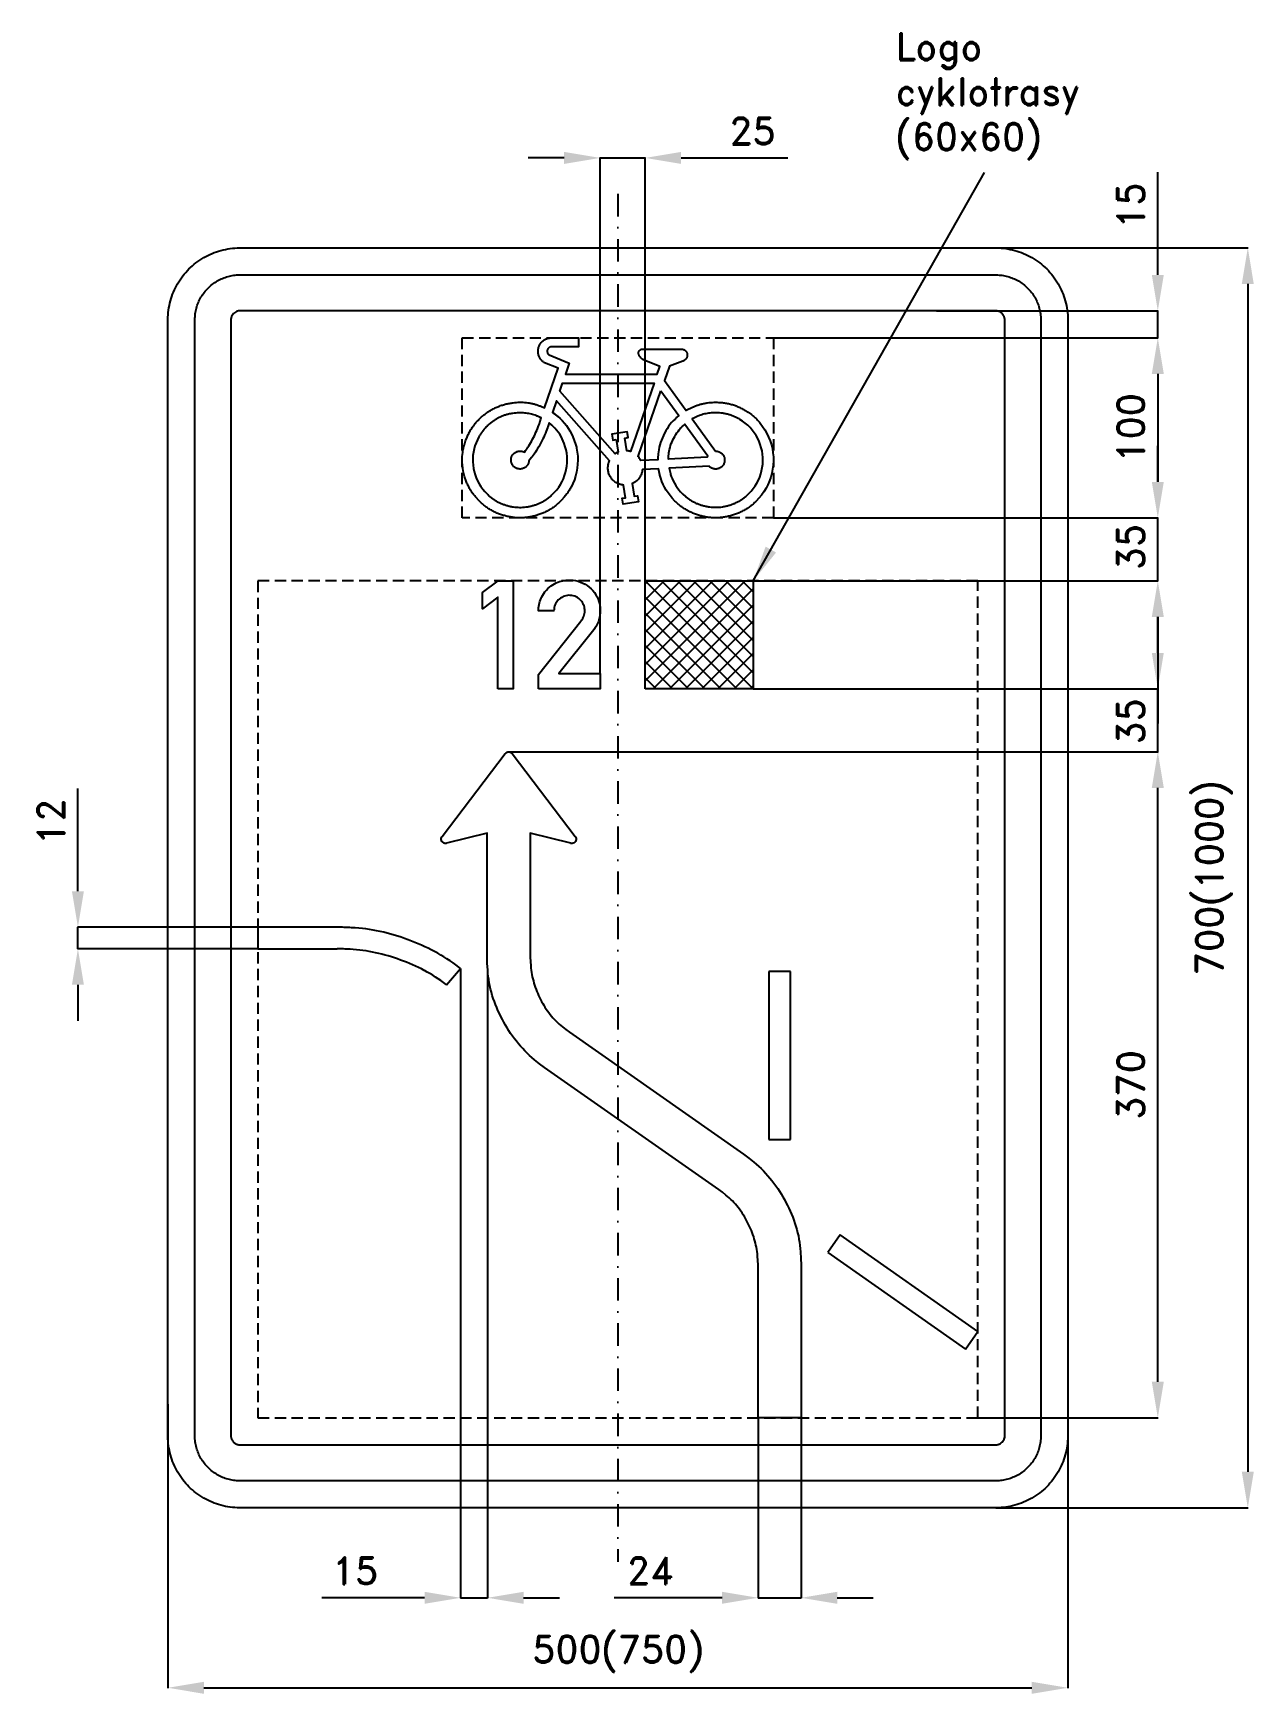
# Model space of a CAD drawing. Header units: millimetres. Extents: x -44 to 634, y -25 to 898.
import ezdxf

# ---------------------------------------------------------------- set-up
doc = ezdxf.new("R2010")
doc.units = ezdxf.units.MM
doc.header["$LTSCALE"] = 5
doc.linetypes.add('ČERCHOVANÁX2', pattern=[2, 1, -0.5, 0, -0.5])
doc.linetypes.add('ČÁRKOVANÁX2', pattern=[1.5, 1, -0.5])
doc.layers.add('Kóty', color=2, linetype='Continuous')
doc.layers.add('Značka', color=7, linetype='Continuous')
doc.styles.get("Standard").update_dxf_attribs({"font": 'romand.shx', "height": 15})
doc.dimstyles.get("Standard").update_dxf_attribs({"dimtxt": 15, "dimasz": 20, "dimexe": 0.18, "dimexo": 0.0625, "dimgap": 7.5, "dimtad": 1, "dimdec": 0, "dimzin": 0, "dimdsep": 46, "dimtxsty": 'Standard', "dimcen": 0.09, "dimadec": 0, "dimazin": 0, "dimtfac": 1, "dimtdec": 0, "dimtofl": 0, "dimtmove": 0, "dimatfit": 3, "dimfxl": 1, "dimtolj": 1, "dimtzin": 0, "dimarcsym": 0})

msp = doc.modelspace()

# ---------------------------------------------------------------- texts
at = {"layer": 'Kóty', "insert": (434.69, 897.78), "char_height": 15, "attachment_point": 1}
msp.add_mtext_dynamic_manual_height_columns('Logo\\Pcyklotrasy (60x60)', width=144.3873, gutter_width=100, heights=[0], dxfattribs=at)
at = {"layer": 'Kóty', "char_height": 15, "attachment_point": 5, "rotation": 90}
for insert in [(565.38, 612.35), (565.38, 515.52)]:
    msp.add_mtext('\\A1;35', dxfattribs=dict(at, insert=insert))

# ---------------------------------------------------------------- blocks, each defined once
blk = doc.blocks.new('*D1')
at = {"layer": 'Defpoints', "color": 0, "transparency": 16777216}
for p in [(490.38, 778.5), (490.38, 78.5), (630.38, 78.5)]:
    blk.add_point(p, dxfattribs=at)
at = {"layer": 'Kóty', "color": 0, "lineweight": -2, "transparency": 16777216}
for p, q in [((490.44, 778.5), (630.56, 778.5)), ((630.38, 758.5), (630.38, 98.5)), ((490.44, 78.5), (630.56, 78.5))]:
    blk.add_line(p, q, dxfattribs=at)
at = {"layer": 'Kóty', "color": 0, "transparency": 16777216}
for points in [[(627.05, 758.5), (633.71, 758.5), (630.38, 778.5)], [(627.05, 98.5), (633.71, 98.5), (630.38, 78.5)]]:
    blk.add_solid(points, dxfattribs=at)
at = {"layer": 'Kóty', "color": 0, "transparency": 16777216, "insert": (611.45, 428.5), "char_height": 15, "attachment_point": 5, "rotation": 90}
blk.add_mtext('\\A1;700(1000)', dxfattribs=at)
blk = doc.blocks.new('*D2')
at = {"layer": 'Defpoints', "color": 0, "transparency": 16777216}
for p in [(-19.62, 401.07), (80.38, 401.07), (80.38, 389.07)]:
    blk.add_point(p, dxfattribs=at)
at = {"layer": 'Kóty', "color": 0, "lineweight": -2, "transparency": 16777216}
for p, q in [((-19.62, 421.07), (-19.62, 478.21)), ((80.32, 401.07), (-19.8, 401.07)), ((80.32, 389.07), (-19.8, 389.07)), ((-19.62, 369.07), (-19.62, 349.07))]:
    blk.add_line(p, q, dxfattribs=at)
at = {"layer": 'Kóty', "color": 0, "transparency": 16777216}
for points in [[(-22.95, 421.07), (-16.29, 421.07), (-19.62, 401.07)], [(-22.95, 369.07), (-16.29, 369.07), (-19.62, 389.07)]]:
    blk.add_solid(points, dxfattribs=at)
at = {"layer": 'Kóty', "color": 0, "transparency": 16777216, "insert": (-34.62, 459.64), "char_height": 15, "attachment_point": 5, "rotation": 90}
blk.add_mtext('\\A1;12', dxfattribs=at)
blk = doc.blocks.new('*D3')
at = {"layer": 'Defpoints', "color": 0, "transparency": 16777216}
for p in [(295.54, 828.5), (295.54, 593.5), (270.54, 542.06)]:
    blk.add_point(p, dxfattribs=at)
at = {"layer": 'Kóty', "color": 0, "lineweight": -2, "transparency": 16777216}
for p, q in [((250.54, 828.5), (230.54, 828.5)), ((270.54, 542.12), (270.54, 828.68)), ((295.54, 593.56), (295.54, 828.68)), ((315.54, 828.5), (374.82, 828.5))]:
    blk.add_line(p, q, dxfattribs=at)
at = {"layer": 'Kóty', "color": 0, "transparency": 16777216}
for points in [[(250.54, 831.83), (250.54, 825.16), (270.54, 828.5)], [(315.54, 831.83), (315.54, 825.16), (295.54, 828.5)]]:
    blk.add_solid(points, dxfattribs=at)
at = {"layer": 'Kóty', "color": 0, "transparency": 16777216, "insert": (355.18, 843.5), "char_height": 15, "attachment_point": 5}
blk.add_mtext('\\A1;25', dxfattribs=at)
blk = doc.blocks.new('*D4')
at = {"layer": 'Defpoints', "color": 0, "transparency": 16777216}
for p in [(366.54, 728.5), (366.85, 628.5), (580.38, 628.5)]:
    blk.add_point(p, dxfattribs=at)
at = {"layer": 'Kóty', "color": 0, "lineweight": -2, "transparency": 16777216}
for p, q in [((366.61, 728.5), (580.56, 728.5)), ((580.38, 708.5), (580.38, 648.5)), ((366.91, 628.5), (580.56, 628.5))]:
    blk.add_line(p, q, dxfattribs=at)
at = {"layer": 'Kóty', "color": 0, "transparency": 16777216}
for points in [[(577.05, 708.5), (583.71, 708.5), (580.38, 728.5)], [(577.05, 648.5), (583.71, 648.5), (580.38, 628.5)]]:
    blk.add_solid(points, dxfattribs=at)
at = {"layer": 'Kóty', "color": 0, "transparency": 16777216, "insert": (565.38, 678.5), "char_height": 15, "attachment_point": 5, "rotation": 90}
blk.add_mtext('\\A1;100', dxfattribs=at)
blk = doc.blocks.new('*D7')
at = {"layer": 'Defpoints', "color": 0, "transparency": 16777216}
for p in [(358.25, 128.5), (382.25, 128.5), (358.25, 28.5)]:
    blk.add_point(p, dxfattribs=at)
at = {"layer": 'Kóty', "color": 0, "lineweight": -2, "transparency": 16777216}
for p, q in [((358.25, 128.43), (358.25, 28.32)), ((382.25, 128.43), (382.25, 28.32)), ((338.25, 28.5), (278.25, 28.5)), ((402.25, 28.5), (422.25, 28.5))]:
    blk.add_line(p, q, dxfattribs=at)
at = {"layer": 'Kóty', "color": 0, "transparency": 16777216}
for points in [[(338.25, 31.83), (338.25, 25.16), (358.25, 28.5)], [(402.25, 31.83), (402.25, 25.16), (382.25, 28.5)]]:
    blk.add_solid(points, dxfattribs=at)
at = {"layer": 'Kóty', "color": 0, "transparency": 16777216, "insert": (298.25, 43.5), "char_height": 15, "attachment_point": 5}
blk.add_mtext('\\A1;24', dxfattribs=at)
blk = doc.blocks.new('*D8')
at = {"layer": 'Defpoints', "color": 0, "transparency": 16777216}
for p in [(457.39, 743.5), (580.38, 743.5), (366.61, 728.5)]:
    blk.add_point(p, dxfattribs=at)
at = {"layer": 'Kóty', "color": 0, "lineweight": -2, "transparency": 16777216}
for p, q in [((580.38, 763.5), (580.38, 820.64)), ((457.45, 743.5), (580.56, 743.5)), ((366.67, 728.5), (580.56, 728.5)), ((580.38, 708.5), (580.38, 688.5))]:
    blk.add_line(p, q, dxfattribs=at)
at = {"layer": 'Kóty', "color": 0, "transparency": 16777216}
for points in [[(577.05, 763.5), (583.71, 763.5), (580.38, 743.5)], [(577.05, 708.5), (583.71, 708.5), (580.38, 728.5)]]:
    blk.add_solid(points, dxfattribs=at)
at = {"layer": 'Kóty', "color": 0, "transparency": 16777216, "insert": (565.38, 802.07), "char_height": 15, "attachment_point": 5, "rotation": 90}
blk.add_mtext('\\A1;15', dxfattribs=at)
blk = doc.blocks.new('*D9')
at = {"layer": 'Defpoints', "color": 0, "transparency": 16777216}
for p in [(530.38, 143.58), (30.38, 136.08), (530.38, -21.5)]:
    blk.add_point(p, dxfattribs=at)
at = {"layer": 'Kóty', "color": 0, "lineweight": -2, "transparency": 16777216}
for p, q in [((530.38, 143.52), (530.38, -21.68)), ((30.38, 136.02), (30.38, -21.68)), ((50.38, -21.5), (510.38, -21.5))]:
    blk.add_line(p, q, dxfattribs=at)
at = {"layer": 'Kóty', "color": 0, "transparency": 16777216}
for points in [[(50.38, -18.17), (50.38, -24.84), (30.38, -21.5)], [(510.38, -18.17), (510.38, -24.84), (530.38, -21.5)]]:
    blk.add_solid(points, dxfattribs=at)
at = {"layer": 'Kóty', "color": 0, "transparency": 16777216, "insert": (280.38, -2.57), "char_height": 15, "attachment_point": 5}
blk.add_mtext('\\A1;500(750)', dxfattribs=at)
blk = doc.blocks.new('*D10')
at = {"layer": 'Defpoints', "color": 0, "transparency": 16777216}
for p in [(219.74, 498.5), (580.38, 498.5), (480.38, 128.5)]:
    blk.add_point(p, dxfattribs=at)
at = {"layer": 'Kóty', "color": 0, "lineweight": -2, "transparency": 16777216}
for p, q in [((219.8, 498.5), (580.56, 498.5)), ((580.38, 148.5), (580.38, 478.5)), ((480.44, 128.5), (580.56, 128.5))]:
    blk.add_line(p, q, dxfattribs=at)
at = {"layer": 'Kóty', "color": 0, "transparency": 16777216}
for points in [[(577.05, 478.5), (583.71, 478.5), (580.38, 498.5)], [(577.05, 148.5), (583.71, 148.5), (580.38, 128.5)]]:
    blk.add_solid(points, dxfattribs=at)
at = {"layer": 'Kóty', "color": 0, "transparency": 16777216, "insert": (565.38, 313.5), "char_height": 15, "attachment_point": 5, "rotation": 90}
blk.add_mtext('\\A1;370', dxfattribs=at)
blk = doc.blocks.new('*D11')
at = {"layer": 'Defpoints', "color": 0, "transparency": 16777216}
for p in [(192.97, 378.18), (208, 378.18), (192.97, 28.5)]:
    blk.add_point(p, dxfattribs=at)
at = {"layer": 'Kóty', "color": 0, "lineweight": -2, "transparency": 16777216}
for p, q in [((192.97, 378.12), (192.97, 28.32)), ((208, 378.12), (208, 28.32)), ((172.97, 28.5), (115.83, 28.5)), ((228, 28.5), (248, 28.5))]:
    blk.add_line(p, q, dxfattribs=at)
at = {"layer": 'Kóty', "color": 0, "transparency": 16777216}
for points in [[(172.97, 31.83), (172.97, 25.16), (192.97, 28.5)], [(228, 31.83), (228, 25.16), (208, 28.5)]]:
    blk.add_solid(points, dxfattribs=at)
at = {"layer": 'Kóty', "color": 0, "transparency": 16777216, "insert": (134.4, 43.5), "char_height": 15, "attachment_point": 5}
blk.add_mtext('\\A1;15', dxfattribs=at)

# ---------------------------------------------------------------- dimensions: what is measured, and where the dimension line sits
at = {"layer": 'Kóty'}
for base, p1, p2, picture, middle in [((295.54, 828.5), (270.54, 542.06), (295.54, 593.5), '*D3', (355.18, 843.5)), ((192.97, 28.5), (208, 378.18), (192.97, 378.18), '*D11', (134.4, 43.5)), ((358.25, 28.5), (382.25, 128.5), (358.25, 128.5), '*D7', (298.25, 43.5))]:
    dim = msp.add_linear_dim(base=base, p1=p1, p2=p2, dimstyle='Standard', dxfattribs=at)
    dim.commit()
    dim.dimension.update_dxf_attribs({"geometry": picture, "text_midpoint": middle})
for base, p1, p2, picture, middle in [((580.38, 743.5), (366.61, 728.5), (457.39, 743.5), '*D8', (565.38, 802.07)), ((580.38, 628.5), (366.54, 728.5), (366.85, 628.5), '*D4', (565.38, 678.5)), ((580.38, 498.5), (480.38, 128.5), (219.74, 498.5), '*D10', (565.38, 313.5)), ((-19.62, 401.07), (80.38, 389.07), (80.38, 401.07), '*D2', (-34.62, 459.64))]:
    dim = msp.add_linear_dim(base=base, p1=p1, p2=p2, angle=90, dimstyle='Standard', dxfattribs=at)
    dim.commit()
    dim.dimension.update_dxf_attribs({"geometry": picture, "text_midpoint": middle})
dim = msp.add_linear_dim(base=(630.38, 78.5), p1=(490.38, 778.5), p2=(490.38, 78.5), angle=90, text='700(1000)', dimstyle='Standard', dxfattribs=at)
dim.commit()
dim.dimension.update_dxf_attribs({"geometry": '*D1', "text_midpoint": (611.45, 428.5)})
dim = msp.add_linear_dim(base=(530.38, -21.5), p1=(30.38, 136.08), p2=(530.38, 143.58), text='500(750)', dimstyle='Standard', dxfattribs=at)
dim.commit()
dim.dimension.update_dxf_attribs({"geometry": '*D9', "text_midpoint": (280.38, -2.57)})

# ---------------------------------------------------------------- hatches: boundary and pattern name
at = {"layer": 'Značka'}
h = msp.add_hatch(dxfattribs=at)
h.set_pattern_fill('ANSI37', color=2, scale=2)
h.paths.add_polyline_path([(295.54, 533.5), (295.54, 593.5), (355.54, 593.5), (355.54, 533.5)])

# ---------------------------------------------------------------- linework, layer by layer
at = {"color": 3}
for p, q in [((124.36, 401.07), (80.38, 401.07)), ((80.38, 401.07), (80.38, 389.07)), ((80.38, 389.07), (124.37, 389.07)), ((192.97, 378.21), (192.04, 378.93)), ((184.94, 369.26), (185.2, 369.06)), ((185.2, 369.06), (192.97, 378.21)), ((376.24, 376.55), (364.24, 376.55)), ((364.24, 376.55), (364.24, 283.1)), ((376.24, 283.1), (376.24, 376.55)), ((364.24, 283.1), (376.24, 283.1)), ((403.85, 230.09), (396.96, 220.26)), ((480.38, 176.47), (403.85, 230.09)), ((473.49, 166.65), (480.38, 176.47))]:
    msp.add_line(p, q, dxfattribs=at)
for points in [[(316.19, 722.24), (316.35, 722.21), (316.5, 722.17), (316.53, 722.17), (316.56, 722.16), (316.69, 722.12), (316.81, 722.08), (316.95, 722.02), (317.1, 721.95), (317.24, 721.88), (317.38, 721.8), (317.51, 721.71), (317.64, 721.62), (317.8, 721.49), (317.94, 721.36), (318.08, 721.22), (318.21, 721.07), (318.34, 720.92), (318.45, 720.75), (318.55, 720.58), (318.64, 720.4), (318.72, 720.22), (318.8, 720.03), (318.86, 719.84), (318.9, 719.65), (318.94, 719.45), (318.96, 719.26), (318.97, 719.06), (318.97, 718.86), (318.95, 718.59), (318.91, 718.32), (318.84, 718.06), (318.75, 717.8), (318.64, 717.55), (318.51, 717.31), (318.37, 717.08), (318.21, 716.86), (318.07, 716.68), (317.93, 716.52), (317.78, 716.36), (317.61, 716.22), (317.44, 716.08), (317.27, 715.96), (317.12, 715.87), (316.97, 715.78), (316.93, 715.76), (316.89, 715.75), (316.69, 715.65), (316.49, 715.57), (309.12, 712.76), (306.33, 704.77), (318.3, 688.2), (318.38, 688.24), (318.46, 688.29), (318.78, 688.46), (319.1, 688.63), (319.49, 688.85), (319.9, 689.06), (320.3, 689.27), (320.7, 689.48), (321.11, 689.68), (321.52, 689.88, -0.015504), (323.18, 690.6, -0.01639), (324.88, 691.21, -0.016378), (326.62, 691.73, -0.015345), (328.38, 692.14, -0.015692), (330.18, 692.45, -0.017242), (332, 692.64, -0.015785), (333.82, 692.72, -0.0113), (335.64, 692.7, -0.014095), (337.91, 692.58, -0.019834), (340.17, 692.3, -0.02149), (342.4, 691.85, -0.019123), (344.58, 691.23, -0.019033), (346.72, 690.46, -0.021218), (348.79, 689.51, -0.019762), (350.78, 688.42, -0.01448), (352.69, 687.19), (354.54, 685.87, -0.019669), (356.3, 684.42, -0.021251), (357.93, 682.85, -0.01909), (359.44, 681.15), (360.83, 679.35), (362.07, 677.44), (363.17, 675.45), (364.12, 673.39), (364.97, 671.28), (365.67, 669.12), (366.21, 666.92), (366.57, 664.67), (366.78, 662.41), (366.81, 660.13), (366.67, 657.87), (366.37, 655.61), (365.95, 653.38), (365.38, 651.18), (364.65, 649.03), (363.75, 646.94), (362.72, 644.92), (361.52, 642.99), (360.18, 641.15), (358.72, 639.41), (357.17, 637.75, -0.019538), (355.52, 636.2, -0.02081), (353.75, 634.77, -0.019049), (351.87, 633.49, -0.019088), (349.9, 632.34, -0.020837), (347.86, 631.36, -0.019509), (345.74, 630.52, -0.015012), (343.58, 629.84, -0.015019), (341.38, 629.26, -0.01955), (339.14, 628.85, -0.020834), (336.88, 628.59, -0.019011), (334.61, 628.52, -0.019035), (332.34, 628.61, -0.020869), (330.08, 628.87, -0.019642), (327.86, 629.3, -0.015112), (325.66, 629.88, -0.015127), (323.5, 630.58, -0.019595), (321.39, 631.43, -0.02089), (319.36, 632.43, -0.018907), (317.41, 633.59, -0.018825), (315.53, 634.88, -0.020665), (313.77, 636.31, -0.019098), (312.11, 637.87), (310.57, 639.54), (309.38, 640.93), (308.27, 642.39), (307.26, 643.91), (306.34, 645.49), (305.53, 647.11), (304.83, 648.78), (304.24, 650.49), (303.76, 652.23), (303.65, 652.67), (303.54, 653.12), (303.46, 653.47), (303.39, 653.83), (303.37, 653.91), (303.35, 654), (303.01, 655.79), (293.99, 655.33), (293.92, 654.83), (293.84, 654.34), (293.82, 654.24), (293.8, 654.14), (293.71, 653.75), (293.59, 653.36), (293.43, 652.89), (293.24, 652.42), (293.03, 651.96), (292.79, 651.52), (292.52, 651.09), (292.24, 650.67), (291.94, 650.26), (291.62, 649.87), (291.28, 649.49), (290.91, 649.14), (290.53, 648.81), (290.13, 648.51), (289.8, 648.28), (289.46, 648.07), (289.37, 648.02), (289.28, 647.97), (288.84, 647.74), (288.39, 647.51), (289.52, 640.48), (291.37, 640.78), (291.89, 637.49), (283.26, 636.1), (282.73, 639.39), (284.58, 639.69), (283.45, 646.72), (283, 646.78), (282.56, 646.86), (282.47, 646.87), (282.38, 646.89), (282.03, 646.97), (281.68, 647.07), (281.25, 647.21), (280.83, 647.37), (280.41, 647.55), (280.01, 647.75), (279.61, 647.97), (279.23, 648.21), (278.76, 648.53), (278.31, 648.88), (277.89, 649.25), (277.48, 649.65), (277.11, 650.07), (276.76, 650.52), (276.44, 650.98), (276.15, 651.47), (275.88, 651.96), (275.64, 652.47), (275.43, 653), (275.25, 653.54), (275.11, 654.08), (275, 654.64), (274.93, 655.2), (274.89, 655.76), (274.87, 656.22), (274.87, 656.67), (274.9, 657.13), (274.95, 657.58), (275.02, 658.02), (275.12, 658.46), (275.21, 658.81), (275.32, 659.16), (275.35, 659.24), (275.38, 659.33), (275.54, 659.75), (275.71, 660.17), (246.22, 693.47), (244.06, 687.12), (245.49, 686.06), (245.56, 686.01), (245.64, 685.95), (245.92, 685.74), (246.2, 685.52), (246.55, 685.24), (246.89, 684.96), (248.23, 683.78), (249.49, 682.52), (250.67, 681.19), (251.78, 679.79), (252.81, 678.33), (253.74, 676.8), (254.58, 675.21), (255.34, 673.59), (256.19, 671.52), (256.91, 669.41, -0.021183), (257.46, 667.24), (257.84, 665.04), (258.08, 662.82), (258.13, 660.58), (258.02, 658.35), (257.76, 656.13), (257.4, 653.93), (256.88, 651.75), (256.21, 649.62), (255.37, 647.55), (254.39, 645.54, -0.020624), (253.26, 643.62, -0.019229), (251.99, 641.78), (250.6, 640.03), (249.12, 638.36, -0.019256), (247.53, 636.79, -0.020533), (245.83, 635.34, -0.018729), (244.02, 634.02, -0.018686), (242.13, 632.83, -0.020512), (240.16, 631.79, -0.019218), (238.11, 630.9, -0.014802), (236, 630.15, -0.01475), (233.86, 629.51, -0.019228), (231.69, 629.02, -0.020466), (229.48, 628.68, -0.01869), (227.25, 628.52, -0.018704), (225.01, 628.51, -0.020488), (222.79, 628.67, -0.019209), (220.58, 629, -0.014807), (218.4, 629.47, -0.014792), (216.24, 630.06, -0.01923), (214.13, 630.79, -0.020496), (212.08, 631.67, -0.018682), (210.1, 632.72, -0.018697), (208.2, 633.89, -0.020526), (206.39, 635.2, -0.019217), (204.69, 636.65), (203.08, 638.2), (201.56, 639.84, -0.019218), (200.16, 641.58, -0.020463), (198.89, 643.41, -0.018678), (197.76, 645.34, -0.018672), (196.76, 647.34, -0.020451), (195.92, 649.41, -0.019202), (195.24, 651.54), (194.7, 653.7), (194.28, 655.9, -0.019241), (194, 658.11, -0.020515), (193.89, 660.34), (193.95, 662.58), (194.16, 664.8, -0.02046), (194.54, 667, -0.019234), (195.09, 669.17), (195.78, 671.29), (196.57, 673.38, -0.019167), (197.51, 675.41, -0.020487), (198.59, 677.36, -0.018713), (199.83, 679.23, -0.018703), (201.18, 681.01, -0.020555), (202.67, 682.67, -0.019263), (204.28, 684.22, -0.014868), (205.99, 685.66, -0.014874), (207.77, 687.01, -0.019271), (209.63, 688.23, -0.020468), (211.58, 689.31, -0.018552), (213.61, 690.24, -0.018532), (215.7, 691.03, -0.020293), (217.85, 691.66, -0.01881), (220.03, 692.13, -0.013958), (222.24, 692.46, -0.011343), (224.03, 692.65, -0.015344), (225.82, 692.74, -0.016782), (227.62, 692.72, -0.015543), (229.41, 692.59, -0.015987), (231.18, 692.36, -0.018406), (232.92, 692.01, -0.017089), (234.64, 691.54, -0.01207), (236.33, 690.98), (236.75, 690.83), (237.17, 690.67), (237.5, 690.54), (237.83, 690.41), (237.91, 690.38), (238, 690.34), (239.64, 689.65), (247.12, 711.61), (239.57, 714.7), (239.27, 714.91), (238.97, 715.12), (238.91, 715.17), (238.85, 715.21), (238.62, 715.4), (238.4, 715.59), (238.14, 715.85), (237.89, 716.12), (237.66, 716.41), (237.44, 716.7), (237.23, 717.01), (237.04, 717.33), (236.82, 717.74), (236.63, 718.15), (236.46, 718.58), (236.32, 719.02), (236.21, 719.47), (236.13, 719.92), (236.08, 720.38), (236.06, 720.84), (236.05, 721.3), (236.08, 721.76), (236.13, 722.22), (236.22, 722.68), (236.33, 723.12), (236.48, 723.56), (236.65, 723.99), (236.85, 724.4), (237.06, 724.81), (237.3, 725.2), (237.56, 725.58), (237.85, 725.94), (238.16, 726.28), (238.5, 726.6), (238.85, 726.9), (239.22, 727.17), (239.52, 727.38), (239.84, 727.58), (240.16, 727.76), (240.49, 727.92), (240.83, 728.06), (241.18, 728.18), (241.53, 728.29), (241.89, 728.37), (241.98, 728.39), (242.07, 728.41), (242.14, 728.42), (242.22, 728.43), (242.23, 728.44), (242.25, 728.44), (242.62, 728.5), (258.49, 728.5), (258.49, 723.5), (243.32, 723.5), (243.2, 723.48), (243.08, 723.47), (243.06, 723.46), (243.03, 723.46), (242.94, 723.44), (242.85, 723.41), (242.73, 723.37), (242.62, 723.33), (242.51, 723.28), (242.41, 723.23), (242.3, 723.17), (242.2, 723.11), (242.08, 723.02), (241.96, 722.93), (241.85, 722.83), (241.75, 722.72), (241.65, 722.61), (241.56, 722.49), (241.48, 722.37), (241.4, 722.24), (241.33, 722.1), (241.27, 721.97), (241.22, 721.83), (241.18, 721.68), (241.14, 721.54), (241.12, 721.39), (241.11, 721.24), (241.1, 721.09), (241.1, 720.95), (241.11, 720.8), (241.13, 720.65), (241.16, 720.5), (241.2, 720.36), (241.24, 720.22), (241.3, 720.08), (241.37, 719.94), (241.42, 719.84), (241.48, 719.73), (241.55, 719.63), (241.62, 719.54), (241.69, 719.44), (241.77, 719.36), (241.84, 719.29), (241.91, 719.23), (241.93, 719.21), (241.95, 719.2), (242.04, 719.12), (242.14, 719.05), (253.37, 714.46), (251.28, 708.31), (302.28, 708.31), (303.76, 712.55), (294.93, 716.2), (294.72, 716.3), (294.52, 716.39), (294.48, 716.41), (294.44, 716.44), (294.28, 716.52), (294.12, 716.62), (293.94, 716.74), (293.75, 716.88), (293.58, 717.02), (293.41, 717.17), (293.24, 717.33), (293.08, 717.5), (292.89, 717.71), (292.71, 717.93), (292.54, 718.16), (292.38, 718.4), (292.25, 718.65), (292.13, 718.91), (292.04, 719.18), (291.97, 719.46), (291.93, 719.61), (291.9, 719.76), (291.89, 719.92), (291.88, 720.07), (291.88, 720.23), (291.89, 720.38), (291.91, 720.53), (291.95, 720.68), (291.99, 720.83), (292.05, 720.97), (292.12, 721.11), (292.19, 721.25), (292.28, 721.38), (292.38, 721.5), (292.48, 721.61), (292.6, 721.72), (292.69, 721.8), (292.79, 721.88), (292.89, 721.95), (293, 722.01), (293.11, 722.07), (293.23, 722.12), (293.34, 722.16), (293.46, 722.19), (293.49, 722.2), (293.52, 722.2), (293.55, 722.21), (293.58, 722.22), (293.61, 722.22), (293.64, 722.23), (293.67, 722.24), (293.7, 722.24), (316.19, 722.24)], [(230.98, 660.11), (230.94, 659.82), (230.89, 659.55), (230.88, 659.49), (230.86, 659.43), (230.81, 659.22), (230.74, 659), (230.64, 658.73), (230.52, 658.48), (230.39, 658.22), (230.25, 657.98), (230.08, 657.74), (229.91, 657.52), (229.68, 657.25), (229.43, 656.99), (229.17, 656.76), (228.88, 656.54), (228.59, 656.35), (228.27, 656.18), (227.95, 656.04), (227.61, 655.91), (227.27, 655.81), (226.93, 655.73, -0.021431), (226.58, 655.67, -0.019119), (226.22, 655.64, -0.019055), (225.87, 655.64, -0.021041), (225.51, 655.67), (225.16, 655.72), (224.82, 655.8), (224.47, 655.89), (224.14, 656.01), (223.81, 656.15), (223.5, 656.32), (223.2, 656.51), (222.91, 656.72), (222.65, 656.95), (222.39, 657.2), (222.16, 657.47), (221.94, 657.75), (221.74, 658.04), (221.57, 658.35), (221.41, 658.67), (221.29, 659), (221.19, 659.34), (221.11, 659.69), (221.05, 660.04), (221.02, 660.4), (221.01, 660.75), (221.03, 661.11), (221.07, 661.46), (221.15, 661.81), (221.24, 662.15), (221.37, 662.48), (221.5, 662.81), (221.67, 663.12), (221.85, 663.43), (222.06, 663.72), (222.29, 663.99), (222.53, 664.24), (222.8, 664.48), (223.08, 664.69), (223.38, 664.89), (223.68, 665.07), (224, 665.23), (224.33, 665.36), (224.67, 665.47), (225.01, 665.55, -0.01916), (225.37, 665.6, -0.014129), (225.72, 665.64, -0.011532), (226.01, 665.65, -0.015828), (226.29, 665.65, -0.017327), (226.58, 665.63), (226.86, 665.59), (227.14, 665.53), (227.41, 665.46), (227.63, 665.39), (227.84, 665.3), (227.89, 665.28), (227.94, 665.26), (228.2, 665.14), (228.45, 665.01), (229.07, 665.88), (229.68, 666.75), (229.8, 666.93), (229.92, 667.1), (230.4, 667.81), (230.86, 668.53), (231.42, 669.44), (231.97, 670.35), (232.49, 671.28), (233, 672.22), (233.49, 673.17), (233.97, 674.12), (234.43, 675.09), (234.88, 676.06), (235.31, 677.03), (235.72, 678.02), (236.1, 679.01), (236.47, 680.02), (236.75, 680.82), (237.01, 681.63), (237.07, 681.84), (237.14, 682.04), (237.45, 683.06), (237.74, 684.09), (236.42, 684.68), (236.36, 684.71), (236.29, 684.74), (236.02, 684.86), (235.76, 684.97), (235.42, 685.1), (235.08, 685.24, 0.015229), (233.72, 685.72, 0.016014), (232.32, 686.12, 0.015978), (230.91, 686.43, 0.014981), (229.48, 686.66, 0.015275), (228.03, 686.82, 0.016847), (226.58, 686.88, 0.015421), (225.12, 686.85, 0.011057), (223.67, 686.75, 0.013716), (221.86, 686.54, 0.019377), (220.08, 686.22, 0.020973), (218.32, 685.76, 0.018711), (216.6, 685.17, 0.018642), (214.93, 684.46, 0.020767), (213.31, 683.63, 0.019276), (211.77, 682.67, 0.014135), (210.29, 681.62, 0.014126), (208.86, 680.49, 0.01921), (207.51, 679.28, 0.020733), (206.26, 677.97, 0.018671), (205.11, 676.56, 0.018584), (204.06, 675.08, 0.02043), (203.12, 673.52), (202.31, 671.9), (201.6, 670.23), (200.98, 668.52), (200.47, 666.78), (200.1, 665), (199.86, 663.2), (199.74, 661.39), (199.76, 659.57), (199.92, 657.76), (200.19, 655.97), (200.56, 654.19), (201.05, 652.44), (201.66, 650.73), (202.4, 649.07), (203.25, 647.47), (204.23, 645.94), (205.31, 644.48), (206.49, 643.1), (207.74, 641.78, 0.019093), (209.07, 640.54, 0.02038), (210.49, 639.41, 0.018513), (211.99, 638.39, 0.018567), (213.56, 637.47, 0.020383), (215.19, 636.68, 0.019027), (216.88, 636.01, 0.014661), (218.61, 635.45, 0.014703), (220.36, 634.98, 0.019127), (222.14, 634.64, 0.020346), (223.95, 634.42, 0.018566), (225.76, 634.34, 0.018589), (227.58, 634.38, 0.020369), (229.38, 634.57, 0.019068), (231.17, 634.88, 0.014686), (232.93, 635.31, 0.014733), (234.67, 635.84, 0.019094), (236.37, 636.48, 0.020352), (238.02, 637.24, 0.018546), (239.6, 638.12, 0.018554), (241.13, 639.12, 0.020336), (242.57, 640.22, 0.019067), (243.92, 641.43), (245.2, 642.72), (246.4, 644.08), (247.51, 645.52), (248.52, 647.03), (249.4, 648.62), (250.17, 650.27), (250.82, 651.96), (251.34, 653.7), (251.74, 655.47), (252.05, 657.26), (252.23, 659.06), (252.29, 660.87), (252.21, 662.69), (252, 664.49), (251.66, 666.28), (251.19, 668.03), (250.61, 669.75), (250.08, 671.12), (249.48, 672.45), (248.81, 673.74), (248.05, 674.99), (247.23, 676.18), (246.33, 677.32), (245.36, 678.39), (244.33, 679.41), (244.06, 679.65), (243.8, 679.9), (243.58, 680.09), (243.36, 680.28), (243.31, 680.33), (243.25, 680.38), (242.14, 681.31), (241.77, 680.16), (241.4, 679.02), (241.32, 678.79), (241.24, 678.56), (240.92, 677.66), (240.57, 676.75), (240.13, 675.63), (239.66, 674.52), (239.17, 673.42), (238.66, 672.33), (238.12, 671.25), (237.57, 670.18), (237, 669.11), (236.42, 668.06), (235.81, 667.01), (235.18, 665.98), (234.53, 664.97), (233.86, 663.97), (233.31, 663.18), (232.74, 662.4), (232.6, 662.21), (232.45, 662.02), (231.72, 661.06), (230.98, 660.11)], [(334.61, 665.62), (334.89, 665.61), (335.17, 665.59), (335.23, 665.59), (335.29, 665.58), (335.51, 665.56), (335.73, 665.51), (336.01, 665.45), (336.28, 665.37), (336.55, 665.27), (336.81, 665.16), (337.06, 665.03), (337.31, 664.88), (337.61, 664.69), (337.89, 664.48), (338.16, 664.24), (338.41, 663.99), (338.64, 663.72), (338.84, 663.43), (339.03, 663.13), (339.19, 662.81), (339.34, 662.49), (339.47, 662.16), (339.57, 661.81), (339.64, 661.47), (339.69, 661.11), (339.7, 660.76), (339.7, 660.41), (339.67, 660.05), (339.62, 659.7), (339.54, 659.35), (339.44, 659.01), (339.32, 658.68), (339.17, 658.36), (338.99, 658.05), (338.8, 657.75), (338.58, 657.47), (338.35, 657.2), (338.1, 656.95), (337.83, 656.71), (337.55, 656.5), (337.25, 656.31), (336.94, 656.14), (336.61, 656), (336.28, 655.88), (335.94, 655.78), (335.59, 655.7), (335.24, 655.64, -0.018797), (334.89, 655.62, -0.018887), (334.53, 655.62, -0.020522), (334.18, 655.64), (333.83, 655.7), (333.48, 655.77), (333.21, 655.85), (332.93, 655.94), (332.67, 656.04), (332.41, 656.16), (332.16, 656.3), (331.92, 656.45), (331.74, 656.58), (331.56, 656.73), (331.52, 656.76), (331.48, 656.8), (331.27, 656.99), (331.07, 657.19), (308.87, 656.08), (309.18, 654.64), (309.54, 653.21), (309.62, 652.93), (309.71, 652.65), (310.08, 651.53), (310.5, 650.44), (311.1, 649.09), (311.78, 647.79), (312.54, 646.52), (313.38, 645.3), (314.3, 644.14), (315.27, 643.02), (316.54, 641.69), (317.9, 640.44, 0.021289), (319.35, 639.3, 0.018991), (320.88, 638.28, 0.018909), (322.48, 637.36, 0.021035), (324.15, 636.58, 0.019597), (325.88, 635.92, 0.014312), (327.64, 635.38, 0.014296), (329.43, 634.93, 0.019526), (331.24, 634.6, 0.021036), (333.08, 634.41, 0.018964), (334.92, 634.36, 0.018856), (336.76, 634.44, 0.020745), (338.59, 634.66, 0.019415), (340.4, 635.02, 0.014813), (342.18, 635.5, 0.014751), (343.93, 636.07, 0.019346), (345.64, 636.76, 0.020677), (347.3, 637.58, 0.018792), (348.88, 638.52, 0.018854), (350.4, 639.57, 0.020694), (351.83, 640.73), (353.17, 641.99), (354.42, 643.35), (355.6, 644.77), (356.68, 646.26), (357.65, 647.83), (358.49, 649.47), (359.22, 651.17), (359.81, 652.91), (360.27, 654.7), (360.61, 656.51), (360.85, 658.34), (360.97, 660.18), (360.95, 662.02), (360.79, 663.86), (360.5, 665.68), (360.07, 667.47), (359.51, 669.23), (358.83, 670.94), (358.07, 672.62), (357.18, 674.24), (356.19, 675.79), (355.07, 677.26), (353.86, 678.65), (352.54, 679.94), (351.13, 681.12), (349.64, 682.21), (348.1, 683.22, 0.019479), (346.5, 684.12, 0.020675), (344.83, 684.9, 0.01872), (343.1, 685.54, 0.018641), (341.33, 686.07, 0.020481), (339.53, 686.46, 0.018961), (337.71, 686.72, 0.014097), (335.86, 686.86, 0.011388), (334.38, 686.9, 0.01553), (332.9, 686.87, 0.016956), (331.42, 686.74, 0.015733), (329.95, 686.52, 0.016123), (328.52, 686.22, 0.018585), (327.1, 685.82, 0.017245), (325.72, 685.33), (324.37, 684.76), (324.03, 684.61), (323.7, 684.45), (323.43, 684.33), (323.17, 684.19), (323.1, 684.16), (323.04, 684.13), (321.73, 683.45), (334.61, 665.62)], [(236.29, 533.5), (236.29, 541.52), (259.76, 571.05), (260.1, 571.49), (260.43, 571.93, 0.082969), (261.7, 574.6, 0.094414), (261.98, 577.55, 0.092126), (261.36, 580.21, 0.084057), (259.85, 582.52, 0.098158), (257.19, 584.59, 0.106054), (253.97, 585.45, 0.106168), (250.69, 585.04, 0.099982), (247.81, 583.35, 0.083731), (246.01, 581.27, 0.091644), (245.05, 578.76), (244.9, 577.83), (244.82, 576.9), (236.29, 576.9), (236.31, 577.7), (236.35, 578.51, -0.059422), (237.06, 582.11, -0.058261), (238.6, 585.48, -0.072175), (241.45, 589.17, -0.072244), (245.22, 591.89, -0.061472), (248.85, 593.38, -0.059951), (252.73, 593.96, -0.083058), (258.27, 593.31, -0.087058), (263.31, 590.87, -0.087768), (267.34, 586.98, -0.087785), (269.8, 581.98, -0.068467), (270.56, 577.72, -0.062421), (270.2, 573.38, -0.050672), (269.26, 570.16, -0.061858), (267.64, 567.26), (267.32, 566.82), (266.99, 566.39), (247.5, 542.06), (270.54, 542.06), (270.54, 533.5), (236.29, 533.5)], [(382.25, 128.5), (358.25, 128.5), (358.25, 213.5), (358.16, 215.94), (358.01, 218.39, 0.05127), (356.2, 227.96, 0.050139), (352.48, 237.05, 0.051694), (347.23, 245.35, 0.056897), (340.37, 252.28), (338.46, 253.81), (336.5, 255.27), (239.69, 323.06), (236.82, 325.22), (234, 327.46, -0.051267), (223.99, 337.72, -0.050145), (216.19, 349.86, -0.051708), (210.62, 363.2, -0.056897), (208.06, 377.31), (207.83, 380.9), (207.71, 384.49), (207.71, 453.26), (185.22, 447.7), (185.1, 447.67), (184.99, 447.65, -0.052473), (184.52, 447.63, -0.052586), (184.05, 447.7, -0.06554), (183.5, 447.91, -0.065461), (183.02, 448.26), (182.63, 448.71), (182.38, 449.24), (182.25, 449.81), (182.27, 450.4), (182.39, 450.86), (182.6, 451.28), (182.67, 451.38), (182.73, 451.48), (217.8, 497.55), (217.87, 497.64), (217.94, 497.72), (218.27, 498.02), (218.65, 498.25, -0.061142), (219.16, 498.44, -0.061355), (219.71, 498.5, -0.061001), (220.26, 498.44, -0.059456), (220.78, 498.25), (221.16, 498.02), (221.48, 497.72), (221.55, 497.64), (221.62, 497.55), (256.69, 451.48), (256.76, 451.38), (256.82, 451.28), (257.03, 450.86), (257.15, 450.4), (257.17, 449.81), (257.04, 449.24), (256.79, 448.71), (256.4, 448.26), (255.92, 447.91, -0.063568), (255.37, 447.7, -0.052612), (254.9, 447.62, -0.057512), (254.43, 447.65), (254.32, 447.67), (254.2, 447.7), (231.71, 453.26), (231.71, 384.49), (231.8, 382.05), (231.95, 379.61, 0.051257), (233.75, 370.03, 0.050139), (237.47, 360.94, 0.051703), (242.73, 352.64, 0.056885), (249.59, 345.71), (251.5, 344.19), (253.46, 342.72), (350.26, 274.93), (353.14, 272.77), (355.95, 270.53, -0.051269), (365.97, 260.27, -0.050145), (373.77, 248.13, -0.051699), (379.34, 234.79, -0.056896), (381.9, 220.69), (382.13, 217.09), (382.25, 213.5), (382.25, 128.5)]]:
    msp.add_lwpolyline(points, format="xyb", dxfattribs=at)
at = {"color": 6, "linetype": 'ČÁRKOVANÁX2', "ltscale": 1.25}
msp.add_lwpolyline([(193.91, 628.5), (193.91, 728.5), (366.85, 728.5), (366.85, 628.5), (193.91, 628.5)], dxfattribs=at)
at = {"color": 3}
for points in [[(279.39, 672.01), (280.52, 664.98), (280.43, 664.94), (280.35, 664.9), (280.02, 664.74), (279.7, 664.56), (279.39, 664.38), (279.08, 664.18), (279.01, 664.12), (278.93, 664.07), (248.08, 698.92), (249.57, 703.32), (300.54, 703.32), (287.31, 665.38), (287.22, 665.41), (287.13, 665.44), (286.76, 665.54), (286.39, 665.62), (286.02, 665.69), (285.64, 665.75), (285.55, 665.76), (285.45, 665.77), (284.32, 672.8), (286.17, 673.1), (285.64, 676.39), (277.01, 675), (277.54, 671.71), (279.39, 672.01)], [(304.33, 699.01), (314.22, 685.32), (313.17, 684.39), (313.12, 684.34), (313.06, 684.29), (312.86, 684.11), (312.65, 683.92), (312.39, 683.68), (312.14, 683.43), (311.16, 682.44), (310.23, 681.4), (309.34, 680.32), (308.51, 679.19), (307.72, 678.03), (307, 676.82), (306.32, 675.59), (305.7, 674.33), (305.11, 673.05), (304.58, 671.75), (304.1, 670.42), (303.7, 669.08), (303.36, 667.72), (303.09, 666.35), (302.93, 665.24), (302.81, 664.13), (302.79, 663.85), (302.77, 663.57), (302.68, 662.17), (302.64, 660.77), (293.13, 660.29), (293.07, 660.42), (293.01, 660.54), (292.75, 661.03), (292.46, 661.49), (292.15, 661.95), (291.81, 662.38), (291.72, 662.48), (291.63, 662.58), (304.33, 699.01)], [(330.32, 663.02), (330.3, 662.98), (330.27, 662.94), (330.19, 662.76), (330.11, 662.59), (330.04, 662.41), (329.97, 662.23), (329.96, 662.18), (329.94, 662.14), (308.47, 661.06), (308.52, 662.17), (308.6, 663.28), (308.62, 663.5), (308.64, 663.72), (308.75, 664.6), (308.9, 665.48), (309.12, 666.56), (309.39, 667.64), (309.71, 668.7), (310.08, 669.76), (310.5, 670.79), (310.96, 671.81), (311.44, 672.81), (311.96, 673.8), (312.53, 674.76), (313.15, 675.69), (313.8, 676.58), (314.5, 677.45), (315.08, 678.11), (315.7, 678.75), (315.86, 678.91), (316.01, 679.06), (316.82, 679.83), (317.64, 680.58), (330.32, 663.02)], [(213.74, 533.5), (213.74, 584.38), (205.22, 577.98), (205.22, 587.09), (213.83, 593.5), (222.29, 593.5), (222.29, 533.5), (213.74, 533.5)], [(396.96, 220.26), (473.49, 166.65)]]:
    msp.add_lwpolyline(points, dxfattribs=at)
at = {"color": 5}
msp.add_lwpolyline([(295.54, 533.5), (295.54, 593.5), (355.54, 593.5), (355.54, 533.5), (295.54, 533.5)], dxfattribs=at)
at = {"color": 3}
for centre, radius, start, end in [((117.98, 38.17), 362.96, 88.35761, 88.99252), ((124.96, 280.19), 120.83, 86.4675, 88.37523), ((127.9, 304.92), 95.99, 77.71564, 87.31015), ((125.73, 294.7), 106.43, 69.05383, 77.74237), ((117.07, 16.95), 372.2, 88.32223, 88.87642), ((124.36, 265.16), 123.87, 86.66762, 88.33253), ((125.82, 293.75), 95.25, 77.88969, 86.53938), ((126.59, 290.6), 109.98, 61.83451, 70.2369), ((128.27, 293.7), 106.45, 53.19728, 61.8461), ((125.17, 290.66), 98.41, 69.49593, 77.89943), ((128.13, 292.95), 95.24, 61.99501, 70.68394), ((132.55, 301.18), 85.9, 52.41951, 62.0142)]:
    msp.add_arc(centre, radius, start, end, dxfattribs=at)
at = {"layer": 'Kóty'}
for p, q in [((580.38, 648.5), (580.38, 668.5)), ((366.97, 628.5), (580.56, 628.5)), ((355.6, 593.5), (580.56, 593.5)), ((580.38, 573.5), (580.38, 514.21)), ((580.38, 553.5), (580.38, 573.5)), ((355.6, 533.5), (580.56, 533.5)), ((219.8, 498.5), (580.56, 498.36)), ((580.38, 458.36), (580.38, 478.36)), ((192.97, 28.5), (208, 28.5))]:
    msp.add_line(p, q, dxfattribs=at)
for points in [[(270.54, 828.5), (295.54, 828.5)], [(355.54, 593.5), (484.06, 820.45)], [(580.38, 728.5), (580.38, 743.5)], [(580.38, 593.5), (580.38, 628.5)], [(580.38, 498.36), (580.38, 533.53)], [(-19.62, 389.07), (-19.62, 401.07)], [(358.25, 28.5), (382.25, 28.5)]]:
    msp.add_lwpolyline(points, dxfattribs=at)
for points in [[(577.05, 648.5), (583.71, 648.5), (580.38, 628.5)], [(362.49, 612.54), (368.29, 609.26), (355.54, 593.5)], [(577.05, 573.5), (583.71, 573.5), (580.38, 593.5)], [(577.05, 553.5), (583.71, 553.5), (580.38, 533.5)], [(577.05, 478.36), (583.71, 478.36), (580.38, 498.36)]]:
    msp.add_solid(points, dxfattribs=at)
at = {"layer": 'Značka', "color": 6, "linetype": 'ČERCHOVANÁX2', "lineweight": 25, "ltscale": 2.5}
msp.add_line((280.38, 808.5), (280.38, 48.5), dxfattribs=at)
at = {"layer": 'Značka', "color": 3}
for points in [[(70.38, 78.5), (70.22, 78.5), (70.06, 78.5, -0.03218), (64.9, 78.86, -0.035444), (59.82, 79.91, -0.036266), (54.91, 81.57, -0.034419), (50.29, 83.91, -0.033723), (45.98, 86.78, -0.034085), (42.09, 90.21, -0.034206), (38.66, 94.09, -0.03423), (35.79, 98.41, -0.034045), (33.47, 103.04, -0.033416), (31.8, 107.94, -0.034129), (30.72, 113.02, -0.036747), (30.38, 118.18), (30.38, 118.34), (30.38, 118.5), (30.38, 738.5), (30.38, 738.65), (30.38, 738.81, -0.032179), (30.74, 743.98, -0.035443), (31.8, 749.05, -0.03627), (33.46, 753.96, -0.034417), (35.79, 758.59, -0.033721), (38.66, 762.9, -0.03408), (42.09, 766.78, -0.034215), (45.98, 770.21, -0.034224), (50.29, 773.09, -0.034046), (54.92, 775.4, -0.033405), (59.82, 777.08, -0.034129), (64.9, 778.15, -0.036741), (70.06, 778.5), (70.22, 778.5), (70.38, 778.5), (490.38, 778.5), (490.54, 778.5), (490.69, 778.5, -0.032179), (495.86, 778.13, -0.035443), (500.93, 777.08, -0.036259), (505.84, 775.42, -0.034409), (510.47, 773.09, -0.033719), (514.78, 770.21, -0.034073), (518.66, 766.78, -0.034214), (522.1, 762.9, -0.034226), (524.97, 758.59, -0.03405), (527.28, 753.96, -0.033407), (528.96, 749.05, -0.034128), (530.03, 743.97, -0.036741), (530.38, 738.81), (530.38, 738.65), (530.38, 738.5), (530.38, 118.5), (530.38, 118.34), (530.38, 118.18, -0.032179), (530.02, 113.02, -0.035442), (528.96, 107.94, -0.03626), (527.3, 103.03, -0.034413), (524.97, 98.41, -0.033721), (522.09, 94.1, -0.034079), (518.66, 90.21, -0.03421), (514.78, 86.78, -0.034233), (510.47, 83.91, -0.034047), (505.84, 81.59, -0.033414), (500.93, 79.91, -0.034126), (495.86, 78.84, -0.036745), (490.69, 78.5), (490.54, 78.5), (490.38, 78.5), (70.38, 78.5)], [(70.38, 93.5), (70.28, 93.5), (70.18, 93.5, -0.03218), (66.95, 93.72, -0.035443), (63.78, 94.38, -0.036267), (60.71, 95.42, -0.034421), (57.82, 96.88, -0.033722), (55.13, 98.68, -0.034087), (52.7, 100.82, -0.034208), (50.56, 103.25, -0.034231), (48.76, 105.94, -0.03404), (47.31, 108.83, -0.033412), (46.26, 111.9, -0.034124), (45.59, 115.07, -0.036741), (45.38, 118.3), (45.38, 118.4), (45.38, 118.5), (45.38, 738.5), (45.38, 738.6), (45.38, 738.69, -0.032179), (45.61, 741.92, -0.035446), (46.26, 745.09, -0.036266), (47.3, 748.16, -0.034408), (48.76, 751.05, -0.033722), (50.56, 753.75, -0.034097), (52.7, 756.18, -0.034183), (55.13, 758.32, -0.034227), (57.82, 760.12, -0.034028), (60.72, 761.56, -0.033409), (63.78, 762.61, -0.034138), (66.96, 763.28, -0.036736), (70.18, 763.5), (70.28, 763.5), (70.38, 763.5), (490.38, 763.5), (490.48, 763.5), (490.57, 763.5, -0.032198), (493.8, 763.27, -0.035437), (496.98, 762.61, -0.036248), (500.04, 761.57, -0.0344), (502.94, 760.12, -0.033726), (505.63, 758.32, -0.03409), (508.06, 756.18, -0.034192), (510.2, 753.75, -0.034225), (512, 751.05, -0.034034), (513.44, 748.16, -0.033413), (514.49, 745.09, -0.034141), (515.16, 741.92, -0.036734), (515.38, 738.69), (515.38, 738.6), (515.38, 738.5), (515.38, 118.5), (515.38, 118.4), (515.38, 118.3, -0.032198), (515.15, 115.07, -0.035432), (514.49, 111.9, -0.036247), (513.46, 108.83, -0.034407), (512, 105.94, -0.033723), (510.2, 103.25, -0.034079), (508.06, 100.82, -0.034215), (505.63, 98.67, -0.034228), (502.94, 96.88, -0.034052), (500.04, 95.43, -0.033418), (496.98, 94.38, -0.034129), (493.8, 93.71, -0.036743), (490.57, 93.5), (490.48, 93.5), (490.38, 93.5), (70.38, 93.5)], [(70.38, 113.5), (490.38, 113.5), (490.4, 113.5), (490.42, 113.5), (491.06, 113.54, 0.035458), (491.7, 113.67, 0.036277), (492.31, 113.88), (492.89, 114.17), (493.43, 114.53), (493.91, 114.96), (494.34, 115.45), (494.7, 115.99), (494.99, 116.56), (495.2, 117.18), (495.34, 117.81), (495.38, 118.46), (495.38, 118.48), (495.38, 118.5), (495.38, 738.5), (495.38, 738.52), (495.38, 738.54, 0.032279), (495.33, 739.18, 0.035412), (495.2, 739.82, 0.036204), (494.99, 740.43, 0.034382), (494.7, 741.01, 0.03369), (494.34, 741.55, 0.034129), (493.91, 742.03, 0.03425), (493.43, 742.46, 0.034301), (492.89, 742.82, 0.034032), (492.31, 743.11, 0.033364), (491.7, 743.32, 0.034117), (491.06, 743.45, 0.036723), (490.42, 743.5), (490.4, 743.5), (490.38, 743.5), (70.38, 743.5), (70.36, 743.5), (70.34, 743.5), (69.69, 743.45), (69.06, 743.32), (68.45, 743.11), (67.87, 742.82), (67.33, 742.46), (66.84, 742.03), (66.41, 741.55), (66.05, 741.01), (65.77, 740.43, 0.033409), (65.56, 739.82, 0.034186), (65.42, 739.18, 0.036746), (65.38, 738.54), (65.38, 738.52), (65.38, 738.5), (65.38, 118.5), (65.38, 118.48), (65.38, 118.46, 0.032179), (65.42, 117.81, 0.035441), (65.56, 117.18, 0.036259), (65.76, 116.56, 0.034427), (66.05, 115.99, 0.033732), (66.41, 115.45, 0.034077), (66.84, 114.96, 0.034187), (67.33, 114.53, 0.03423), (67.87, 114.17, 0.03405), (68.45, 113.88, 0.03342), (69.06, 113.67, 0.034122), (69.69, 113.54, 0.036743), (70.34, 113.5), (70.36, 113.5), (70.38, 113.5)]]:
    msp.add_lwpolyline(points, format="xyb", dxfattribs=at)
at = {"layer": 'Značka', "color": 6, "linetype": 'ČÁRKOVANÁX2', "ltscale": 1.25}
msp.add_lwpolyline([(80.38, 128.5), (480.38, 128.5), (480.38, 593.5), (80.38, 593.5)], close=True, dxfattribs=at)

msp.set_redraw_order([(e.dxf.handle, doc.entitydb.next_handle()) for e in msp.query("TEXT MTEXT ATTDEF DIMENSION ARC_DIMENSION")])  # texts and dimensions are drawn at this point

doc.saveas('drawing.dxf')
